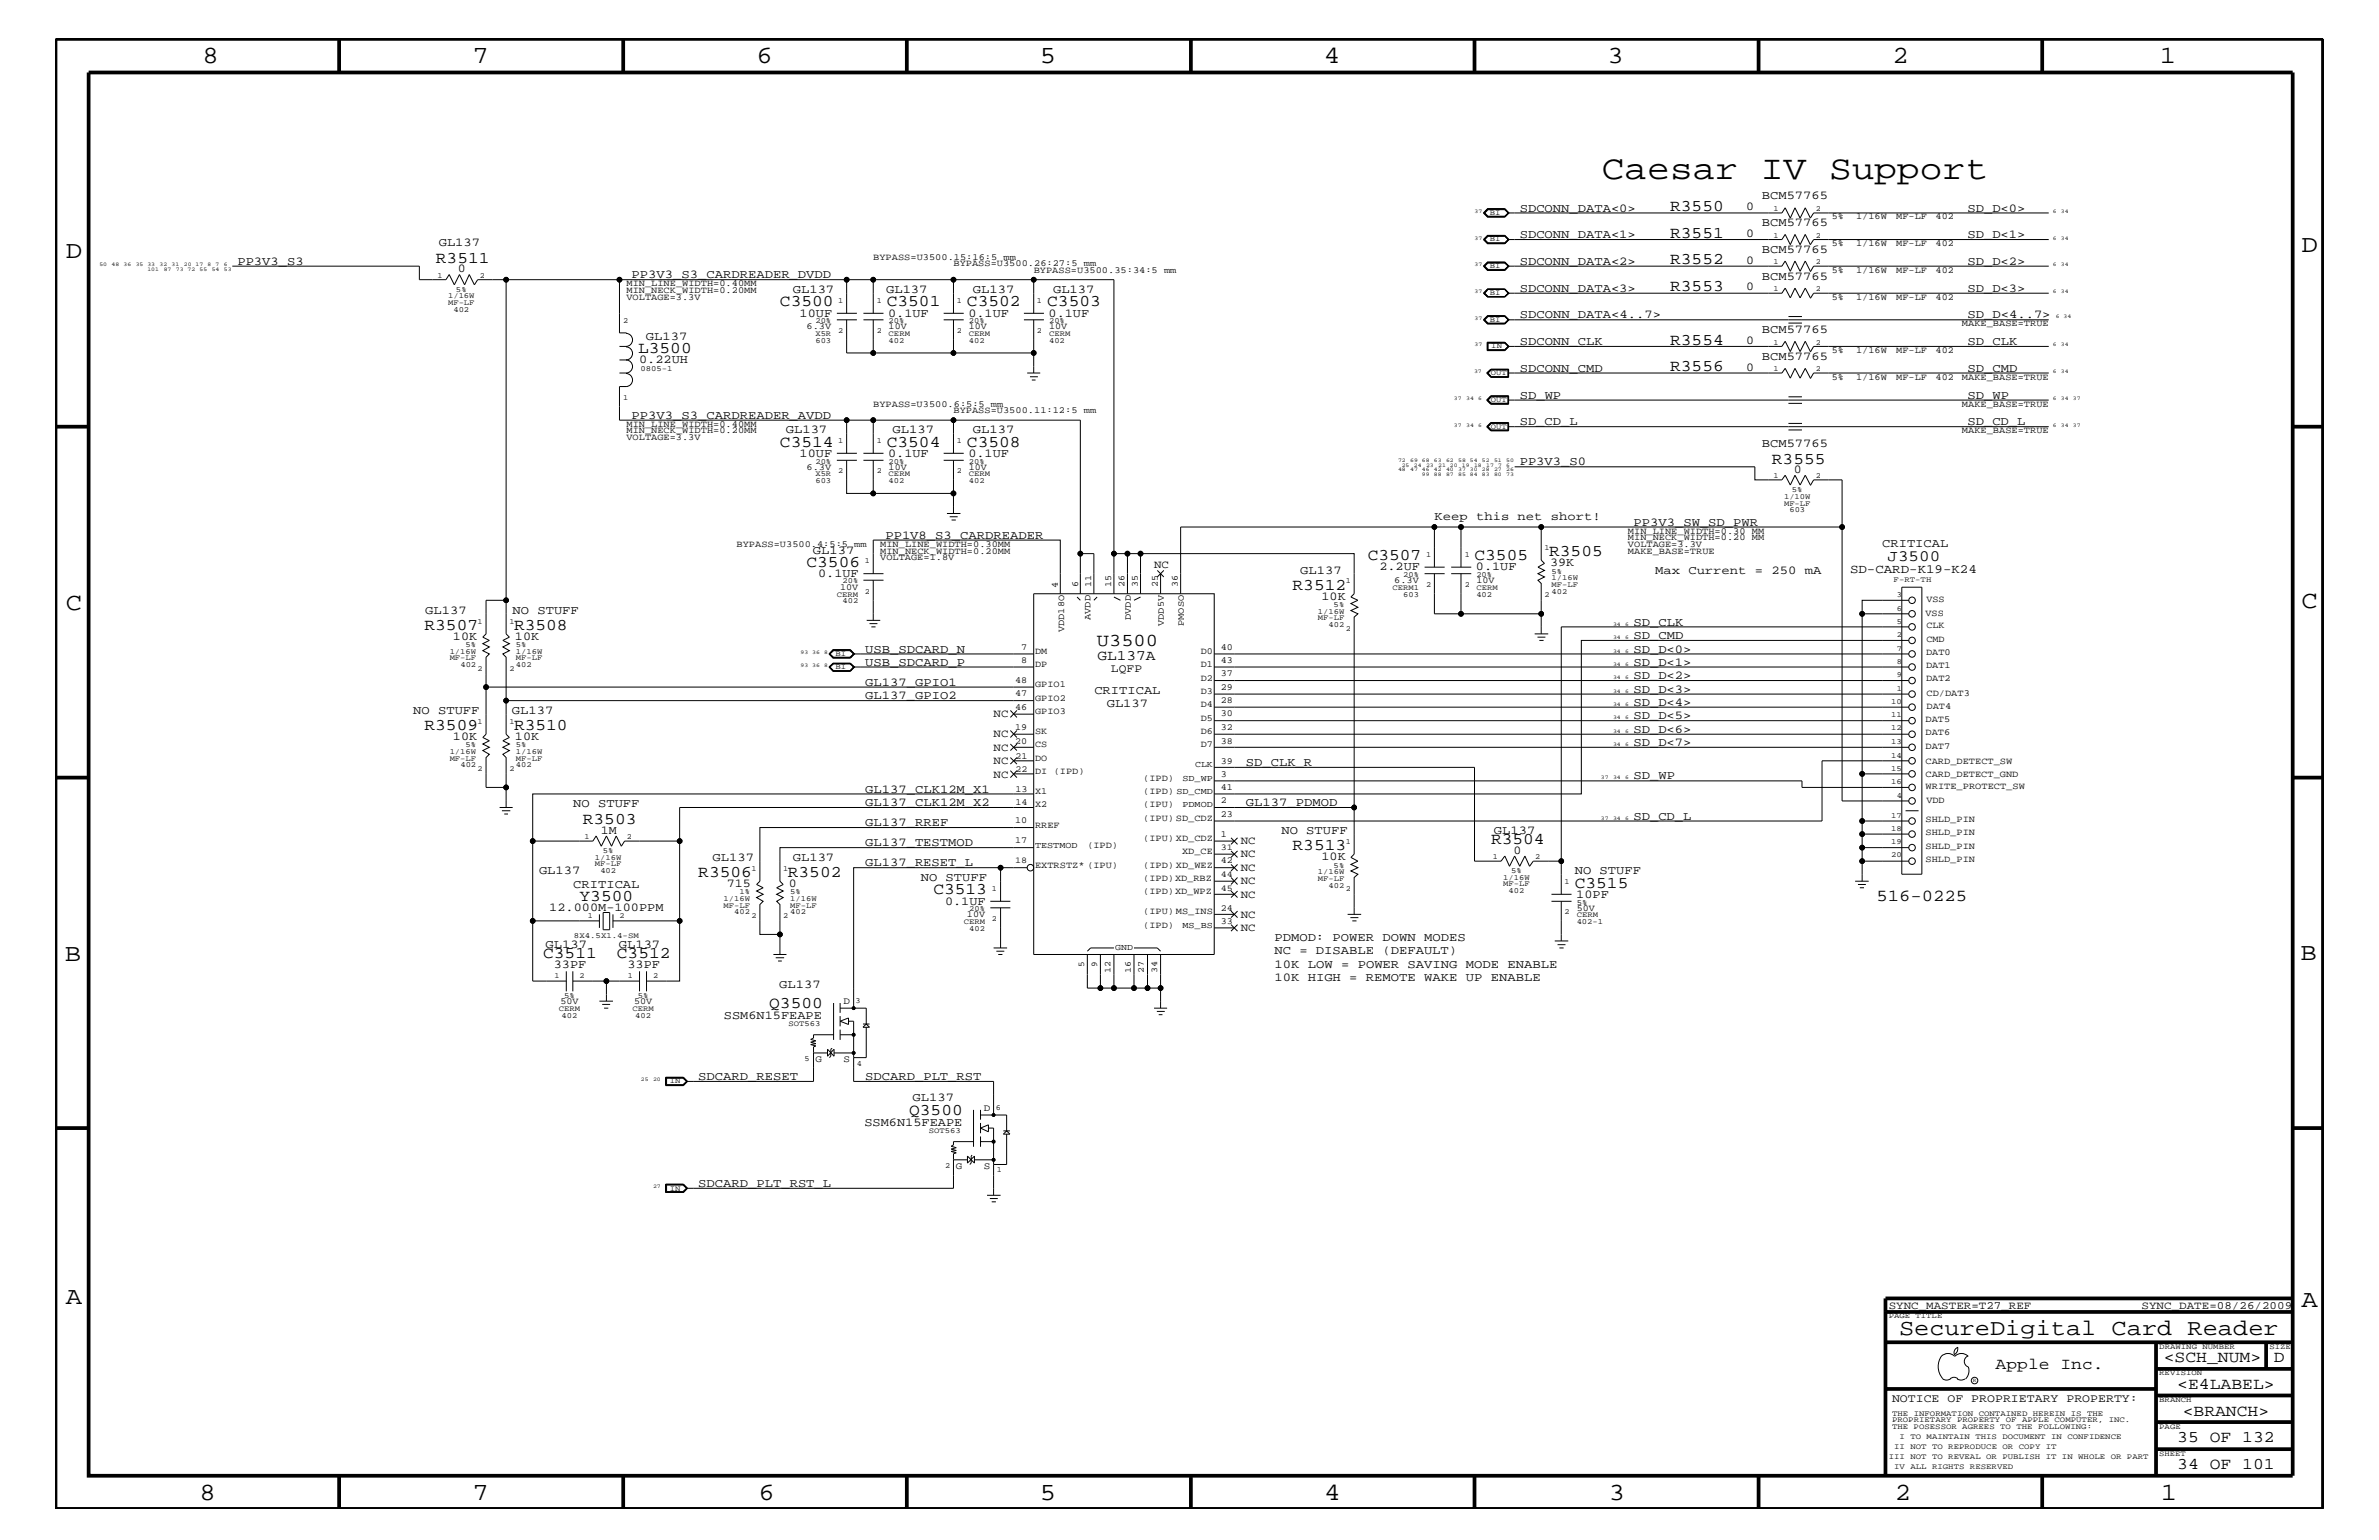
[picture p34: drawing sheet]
<svg xmlns="http://www.w3.org/2000/svg" width="432mm" height="279mm" viewBox="0 0 432 279" stroke-linecap="round" stroke-linejoin="round" font-family="sans-serif">
<defs><g id="words">
<text font-size="6.2" x="290.7" y="32.5">Caesar IV Support</text>
<g font-size="4.5">
<text x="36.7" y="11.5">8</text>
<text x="85.8" y="11.5">7</text>
<text x="137.3" y="11.5">6</text>
<text x="188.7" y="11.5">5</text>
<text x="240.3" y="11.5">4</text>
<text x="291.8" y="11.5">3</text>
<text x="343.5" y="11.5">2</text>
<text x="392" y="11.5">1</text>
<text x="11.9" y="46.8">D</text>
<text x="417.7" y="45.7">D</text>
<text x="11.9" y="110.6">C</text>
<text x="417.7" y="110.3">C</text>
<text x="11.8" y="174.3">B</text>
<text x="417.6" y="174.2">B</text>
<text x="11.9" y="236.7">A</text>
<text x="417.7" y="237.1">A</text>
<text x="36.2" y="272.1">8</text>
<text x="85.8" y="272.1">7</text>
<text x="137.7" y="272.1">6</text>
<text x="188.7" y="272.1">5</text>
<text x="240.4" y="272.1">4</text>
<text x="292" y="272.1">3</text>
<text x="343.9" y="272.1">2</text>
<text x="392.2" y="272.1">1</text>
</g>
<text font-size="4.1" x="344.7" y="242.3">SecureDigital Card Reader</text>
<text font-size="3.3" x="199.1" y="117.3">U3500</text>
<g font-size="3">
<text x="303.1" y="38.2">R3550</text>
<text x="79.1" y="47.7">R3511</text>
<text x="303.1" y="47.9">R3552</text>
<text x="303.1" y="43.1">R3551</text>
<text x="303.1" y="52.8">R3553</text>
<text x="141.6" y="55.6">C3500</text>
<text x="161" y="55.6">C3501</text>
<text x="175.5" y="55.6">C3502</text>
<text x="190.1" y="55.6">C3503</text>
<text x="115.8" y="64">L3500</text>
<text x="303.1" y="62.5">R3554</text>
<text x="303.1" y="67.3">R3556</text>
<text x="141.6" y="81.1">C3514</text>
<text x="161" y="81.1">C3504</text>
<text x="175.5" y="81.1">C3508</text>
<text x="321.6" y="84.1">R3555</text>
<text x="248.2" y="101.6">C3507</text>
<text x="267.6" y="101.6">C3505</text>
<text x="281.2" y="101">R3505</text>
<text x="146.4" y="102.9">C3506</text>
<text x="234.6" y="107">R3512</text>
<text x="77" y="114.2">R3507</text>
<text x="93.3" y="114.2">R3508</text>
<text x="77" y="132.4">R3509</text>
<text x="93.3" y="132.4">R3510</text>
<text x="105.8" y="149.5">R3503</text>
<text x="234.6" y="154.3">R3513</text>
<text x="270.6" y="153.2">R3504</text>
<text x="126.7" y="159.1">R3506</text>
<text x="143" y="159.1">R3502</text>
<text x="285.8" y="161.1">C3515</text>
<text x="105.2" y="163.5">Y3500</text>
<text x="169.4" y="162.2">C3513</text>
<text x="340.6" y="163.5">516-0225</text>
<text x="98.6" y="173.8">C3511</text>
<text x="112" y="173.8">C3512</text>
<text x="139.6" y="182.9">Q3500</text>
<text x="165" y="202.3">Q3500</text>
<text x="362.2" y="248.4">Apple Inc.</text>
<text x="392.7" y="247.1">&lt;SCH_NUM&gt;</text>
<text x="395.2" y="252">&lt;E4LABEL&gt;</text>
<text x="412.7" y="247.1">D</text>
<text x="396.2" y="256.8">&lt;BRANCH&gt;</text>
<text x="395.2" y="261.6">35 OF 132</text>
<text x="395.2" y="266.6">34 OF 101</text>
</g>
<text font-size="2.9" x="342.6" y="101.8">J3500</text>
<text font-size="2.6" x="199.2" y="119.7">GL137A</text>
<text font-size="2.3" x="335.8" y="104">SD-CARD-K19-K24</text>
<g font-size="2.2">
<text x="275.8" y="38.4">SDCONN_DATA&lt;0&gt;</text>
<text x="316.9" y="38.1">0</text>
<text x="319.8" y="36.2">BCM57765</text>
<text x="319.8" y="41">BCM57765</text>
<text x="357.1" y="38.4">SD_D&lt;0&gt;</text>
<text x="79.6" y="44.6">GL137</text>
<text x="275.8" y="43.2">SDCONN_DATA&lt;1&gt;</text>
<text x="316.9" y="47.9">0</text>
<text x="316.9" y="43">0</text>
<text x="319.8" y="45.9">BCM57765</text>
<text x="357.1" y="43.2">SD_D&lt;1&gt;</text>
<text x="43.1" y="48">PP3V3_S3</text>
<text x="83.1" y="49.4">0</text>
<text x="114.6" y="50.5">PP3V3_S3_CARDREADER_DVDD</text>
<text x="143.9" y="53.2">GL137</text>
<text x="160.8" y="53.2">GL137</text>
<text x="176.6" y="53.2">GL137</text>
<text x="191.1" y="53.2">GL137</text>
<text x="275.8" y="48">SDCONN_DATA&lt;2&gt;</text>
<text x="275.8" y="52.9">SDCONN_DATA&lt;3&gt;</text>
<text x="316.9" y="52.7">0</text>
<text x="319.8" y="50.7">BCM57765</text>
<text x="357.1" y="52.9">SD_D&lt;3&gt;</text>
<text x="357.1" y="48">SD_D&lt;2&gt;</text>
<text x="145.1" y="57.4">10UF</text>
<text x="161.2" y="57.4">0.1UF</text>
<text x="175.8" y="57.4">0.1UF</text>
<text x="190.3" y="57.4">0.1UF</text>
<text x="275.8" y="57.8">SDCONN_DATA&lt;4..7&gt;</text>
<text x="357.1" y="57.8">SD_D&lt;4..7&gt;</text>
<text x="116" y="65.9">0.22UH</text>
<text x="117.2" y="61.7">GL137</text>
<text x="275.8" y="62.6">SDCONN_CLK</text>
<text x="316.9" y="62.3">0</text>
<text x="319.8" y="60.4">BCM57765</text>
<text x="319.8" y="65.3">BCM57765</text>
<text x="357.1" y="62.6">SD_CLK</text>
<text x="275.8" y="67.5">SDCONN_CMD</text>
<text x="316.9" y="67.3">0</text>
<text x="357.1" y="67.5">SD_CMD</text>
<text x="114.6" y="76">PP3V3_S3_CARDREADER_AVDD</text>
<text x="275.8" y="72.3">SD_WP</text>
<text x="275.8" y="77.2">SD_CD_L</text>
<text x="357.1" y="77.2">SD_CD_L</text>
<text x="357.1" y="72.3">SD_WP</text>
<text x="142.6" y="78.6">GL137</text>
<text x="145.1" y="82.8">10UF</text>
<text x="161.2" y="82.8">0.1UF</text>
<text x="162" y="78.6">GL137</text>
<text x="175.8" y="82.8">0.1UF</text>
<text x="176.6" y="78.6">GL137</text>
<text x="319.8" y="81.1">BCM57765</text>
<text x="275.8" y="84.4">PP3V3_S0</text>
<text x="325.6" y="85.8">0</text>
<text x="260.3" y="94.3">Keep this net short!</text>
<text x="296.5" y="95.4">PP3V3_SW_SD_PWR</text>
<text x="147.5" y="100.4">GL137</text>
<text x="160.7" y="97.7">PP1V8_S3_CARDREADER</text>
<text x="341.6" y="99.3">CRITICAL</text>
<text x="148.5" y="104.7">0.1UF</text>
<text x="236" y="104.1">GL137</text>
<text x="250.4" y="103.5">2.2UF</text>
<text x="267.9" y="103.5">0.1UF</text>
<text x="281.3" y="102.7">39K</text>
<text x="300.4" y="104.1">Max Current = 250 mA</text>
<text x="77.2" y="111.4">GL137</text>
<text x="93" y="111.4">NO STUFF</text>
<text x="239.9" y="108.8">10K</text>
<text x="296.5" y="113.6">SD_CLK</text>
<text x="82.2" y="116.1">10K</text>
<text x="93.5" y="116.1">10K</text>
<text x="157.1" y="118.4">USB_SDCARD_N</text>
<text x="296.5" y="118.4">SD_D&lt;0&gt;</text>
<text x="296.5" y="115.9">SD_CMD</text>
<text x="157.1" y="120.8">USB_SDCARD_P</text>
<text x="157.1" y="124.4">GL137_GPIO1</text>
<text x="198.6" y="125.9">CRITICAL</text>
<text x="296.5" y="125.7">SD_D&lt;3&gt;</text>
<text x="296.5" y="120.8">SD_D&lt;1&gt;</text>
<text x="296.5" y="123.2">SD_D&lt;2&gt;</text>
<text x="75" y="129.6">NO STUFF</text>
<text x="92.9" y="129.6">GL137</text>
<text x="157.1" y="126.9">GL137_GPIO2</text>
<text x="200.9" y="128.3">GL137</text>
<text x="296.5" y="128">SD_D&lt;4&gt;</text>
<text x="296.5" y="130.5">SD_D&lt;5&gt;</text>
<text x="82.2" y="134.2">10K</text>
<text x="93.5" y="134.2">10K</text>
<text x="296.5" y="135.3">SD_D&lt;7&gt;</text>
<text x="296.5" y="133">SD_D&lt;6&gt;</text>
<text x="157.1" y="143.9">GL137_CLK12M_X1</text>
<text x="226.1" y="139">SD_CLK_R</text>
<text x="296.5" y="141.4">SD_WP</text>
<text x="104.1" y="146.5">NO STUFF</text>
<text x="157.1" y="146.2">GL137_CLK12M_X2</text>
<text x="157.1" y="149.9">GL137_RREF</text>
<text x="226.1" y="146.2">GL137_PDMOD</text>
<text x="296.5" y="148.7">SD_CD_L</text>
<text x="109.1" y="151.2">1M</text>
<text x="157.1" y="153.5">GL137_TESTMOD</text>
<text x="232.6" y="151.3">NO STUFF</text>
<text x="271.1" y="151.3">GL137</text>
<text x="274.7" y="154.9">0</text>
<text x="97.8" y="158.6">GL137</text>
<text x="104.1" y="161.1">CRITICAL</text>
<text x="129.3" y="156.2">GL137</text>
<text x="131.9" y="160.9">715</text>
<text x="143.2" y="160.9">0</text>
<text x="143.9" y="156.2">GL137</text>
<text x="157.1" y="157.2">GL137_RESET_L</text>
<text x="167.1" y="159.9">NO STUFF</text>
<text x="239.9" y="156.1">10K</text>
<text x="285.8" y="158.6">NO STUFF</text>
<text x="99.7" y="165.3">12.000M-100PPM</text>
<text x="171.5" y="164.1">0.1UF</text>
<text x="286.1" y="162.8">10PF</text>
<text x="99" y="172">GL137</text>
<text x="112.3" y="172">GL137</text>
<text x="231.3" y="173.2">NC = DISABLE (DEFAULT)</text>
<text x="231.3" y="170.7">PDMOD: POWER DOWN MODES</text>
<text x="100.5" y="175.6">33PF</text>
<text x="113.9" y="175.6">33PF</text>
<text x="141.4" y="179.3">GL137</text>
<text x="231.3" y="175.6">10K LOW = POWER SAVING MODE ENABLE</text>
<text x="231.3" y="178">10K HIGH = REMOTE WAKE UP ENABLE</text>
<text x="131.4" y="184.9">SSM6N15FEAPE</text>
<text x="126.7" y="195.9">SDCARD_RESET</text>
<text x="157.1" y="195.9">SDCARD_PLT_RST</text>
<text x="165.7" y="199.8">GL137</text>
<text x="156.9" y="204.2">SSM6N15FEAPE</text>
<text x="126.7" y="215.3">SDCARD_PLT_RST_L</text>
</g>
<g font-size="2.1">
<text x="201.6" y="121.9">LQFP</text>
<text x="343.4" y="254.4">NOTICE OF PROPRIETARY PROPERTY:</text>
</g>
<g font-size="2">
<text x="209.5" y="103.1">NC</text>
<text x="180.3" y="130.2">NC</text>
<text x="180.3" y="136.2">NC</text>
<text x="180.3" y="133.8">NC</text>
<text x="180.3" y="141.1">NC</text>
<text x="180.3" y="138.6">NC</text>
<text x="225.2" y="153.2">NC</text>
<text x="225.2" y="155.6">NC</text>
<text x="225.2" y="158">NC</text>
<text x="225.2" y="160.5">NC</text>
<text x="225.2" y="162.8">NC</text>
<text x="225.2" y="166.5">NC</text>
<text x="225.2" y="168.9">NC</text>
<text x="342.8" y="237.4">SYNC_MASTER=T27_REF</text>
<text x="388.7" y="237.4">SYNC_DATE=08/26/2009</text>
</g>
<g font-size="1.8">
<text x="153.1" y="182.1">D</text>
<text x="148" y="192.7">G</text>
<text x="153.1" y="192.7">S</text>
<text x="178.6" y="201.5">D</text>
<text x="173.5" y="212.1">G</text>
<text x="178.6" y="212.1">S</text>
</g>
<g font-size="1.7">
<text x="332.5" y="39.8">5%</text>
<text x="336.9" y="39.8">1/16W</text>
<text x="344.2" y="39.8">MF-LF</text>
<text x="351.3" y="39.8">402</text>
<text x="158.5" y="47.1">BYPASS=U3500.15:16:5 mm</text>
<text x="332.5" y="44.6">5%</text>
<text x="336.9" y="44.6">1/16W</text>
<text x="344.2" y="44.6">MF-LF</text>
<text x="351.3" y="44.6">402</text>
<text x="113.7" y="51.9">MIN_LINE_WIDTH=0.40MM</text>
<text x="113.7" y="53.2">MIN_NECK_WIDTH=0.20MM</text>
<text x="173.1" y="48.3">BYPASS=U3500.26:27:5 mm</text>
<text x="187.6" y="49.6">BYPASS=U3500.35:34:5 mm</text>
<text x="332.5" y="49.6">5%</text>
<text x="336.9" y="49.6">1/16W</text>
<text x="344.2" y="49.6">MF-LF</text>
<text x="351.3" y="49.6">402</text>
<text x="113.7" y="54.4">VOLTAGE=3.3V</text>
<text x="146.4" y="59.7">6.3V</text>
<text x="161.3" y="59.7">10V</text>
<text x="175.9" y="59.7">10V</text>
<text x="190.4" y="59.7">10V</text>
<text x="332.5" y="54.4">5%</text>
<text x="336.9" y="54.4">1/16W</text>
<text x="344.2" y="54.4">MF-LF</text>
<text x="351.3" y="54.4">402</text>
<text x="356.1" y="59.2">MAKE_BASE=TRUE</text>
<text x="332.5" y="64">5%</text>
<text x="336.9" y="64">1/16W</text>
<text x="344.2" y="64">MF-LF</text>
<text x="351.3" y="64">402</text>
<text x="332.5" y="68.9">5%</text>
<text x="336.9" y="68.9">1/16W</text>
<text x="344.2" y="68.9">MF-LF</text>
<text x="351.3" y="68.9">402</text>
<text x="356.1" y="68.9">MAKE_BASE=TRUE</text>
<text x="113.7" y="77.4">MIN_LINE_WIDTH=0.40MM</text>
<text x="158.5" y="73.8">BYPASS=U3500.6:5:5 mm</text>
<text x="173.1" y="75">BYPASS=U3500.11:12:5 mm</text>
<text x="356.1" y="73.8">MAKE_BASE=TRUE</text>
<text x="113.7" y="78.6">MIN_NECK_WIDTH=0.20MM</text>
<text x="113.7" y="79.9">VOLTAGE=3.3V</text>
<text x="356.1" y="78.6">MAKE_BASE=TRUE</text>
<text x="146.4" y="85.2">6.3V</text>
<text x="161.3" y="85.2">10V</text>
<text x="175.9" y="85.2">10V</text>
<text x="133.7" y="99.3">BYPASS=U3500.4:5:5 mm</text>
<text x="159.8" y="100.4">MIN_NECK_WIDTH=0.20MM</text>
<text x="159.8" y="101.6">VOLTAGE=1.8V</text>
<text x="159.8" y="99.3">MIN_LINE_WIDTH=0.30MM</text>
<text x="295.5" y="96.8">MIN_LINE_WIDTH=0.30 MM</text>
<text x="295.5" y="99.3">VOLTAGE=3.3V</text>
<text x="295.5" y="100.4">MAKE_BASE=TRUE</text>
<text x="295.5" y="98">MIN_NECK_WIDTH=0.20 MM</text>
<text x="152.5" y="107">10V</text>
<text x="192" y="106.6" transform="rotate(-90 192 106.6)">4</text>
<text x="195.7" y="106.5" transform="rotate(-90 195.7 106.5)">6</text>
<text x="198" y="106.5" transform="rotate(-90 198 106.5)">11</text>
<text x="201.7" y="106.5" transform="rotate(-90 201.7 106.5)">15</text>
<text x="204.1" y="106.5" transform="rotate(-90 204.1 106.5)">26</text>
<text x="206.5" y="106.5" transform="rotate(-90 206.5 106.5)">35</text>
<text x="210.1" y="106.5" transform="rotate(-90 210.1 106.5)">25</text>
<text x="213.8" y="106.5" transform="rotate(-90 213.8 106.5)">36</text>
<text x="253.1" y="105.8">6.3V</text>
<text x="268" y="105.8">10V</text>
<text x="198" y="112.5" transform="rotate(-90 198 112.5)">AVDD</text>
<text x="205.2" y="112.5" transform="rotate(-90 205.2 112.5)">DVDD</text>
<text x="211.2" y="113.6" transform="rotate(-90 211.2 113.6)">VDD5V</text>
<text x="214.9" y="113.6" transform="rotate(-90 214.9 113.6)">PMOSO</text>
<text x="349.5" y="111.7">VSS</text>
<text x="349.7" y="109.2">VSS</text>
<text x="349.7" y="113.9">CLK</text>
<text x="185.3" y="117.9">7</text>
<text x="187.9" y="118.6">DM</text>
<text x="193.1" y="114.7" transform="rotate(-90 193.1 114.7)">VDD18O</text>
<text x="217.9" y="118.6">D0</text>
<text x="221.6" y="117.9">40</text>
<text x="349.6" y="118.9">DAT0</text>
<text x="349.7" y="116.4">CMD</text>
<text x="184.2" y="124">48</text>
<text x="185.3" y="120.3">8</text>
<text x="187.9" y="121">DP</text>
<text x="187.9" y="124.7">GPIO1</text>
<text x="217.9" y="121">D1</text>
<text x="217.9" y="123.5">D2</text>
<text x="217.9" y="125.9">D3</text>
<text x="221.6" y="125.2">29</text>
<text x="221.6" y="122.7">37</text>
<text x="221.6" y="120.3">43</text>
<text x="349.6" y="121.2">DAT1</text>
<text x="349.6" y="123.6">DAT2</text>
<text x="184.2" y="128.8">46</text>
<text x="184.2" y="126.4">47</text>
<text x="187.9" y="127.1">GPIO2</text>
<text x="187.9" y="129.6">GPIO3</text>
<text x="217.9" y="128.3">D4</text>
<text x="217.9" y="130.8">D5</text>
<text x="221.6" y="130">30</text>
<text x="221.6" y="127.6">28</text>
<text x="349.5" y="131">DAT5</text>
<text x="349.7" y="128.7">DAT4</text>
<text x="349.7" y="126.3">CD/DAT3</text>
<text x="184.2" y="132.4">19</text>
<text x="184.2" y="134.9">20</text>
<text x="184.3" y="137.7">21</text>
<text x="187.9" y="133.2">SK</text>
<text x="187.9" y="135.6">CS</text>
<text x="217.9" y="135.6">D7</text>
<text x="217.9" y="133.2">D6</text>
<text x="221.6" y="134.9">38</text>
<text x="221.6" y="132.4">32</text>
<text x="349.5" y="133.4">DAT6</text>
<text x="349.5" y="135.8">DAT7</text>
<text x="184.3" y="143.6">13</text>
<text x="184.3" y="140">22</text>
<text x="187.9" y="140.4">DI (IPD)</text>
<text x="187.9" y="138">DO</text>
<text x="207.5" y="141.7">(IPD)</text>
<text x="221.6" y="140.9">3</text>
<text x="221.6" y="143.4">41</text>
<text x="221.6" y="138.5">39</text>
<text x="349.5" y="143.1">WRITE_PROTECT_SW</text>
<text x="349.5" y="138.5">CARD_DETECT_SW</text>
<text x="349.5" y="140.9">CARD_DETECT_GND</text>
<text x="184.2" y="149.4">10</text>
<text x="184.3" y="146">14</text>
<text x="187.9" y="144">X1</text>
<text x="187.9" y="146.5">X2</text>
<text x="207.5" y="149">(IPU) SD_CDZ</text>
<text x="207.5" y="146.5">(IPU)</text>
<text x="207.5" y="144">(IPD) SD_CMD</text>
<text x="221.6" y="145.7">2</text>
<text x="221.6" y="148.2">23</text>
<text x="349.5" y="149.2">SHLD_PIN</text>
<text x="349.7" y="145.7">VDD</text>
<text x="184.2" y="153">17</text>
<text x="187.9" y="150.1">RREF</text>
<text x="197.4" y="153.8">(IPD)</text>
<text x="207.5" y="152.6">(IPU) XD_CDZ</text>
<text x="214.5" y="155">XD_CE</text>
<text x="221.6" y="151.8">1</text>
<text x="349.5" y="154">SHLD_PIN</text>
<text x="349.5" y="151.6">SHLD_PIN</text>
<text x="187.9" y="157.4">EXTRSTZ* (IPU)</text>
<text x="207.5" y="159.9">(IPD)XD_RBZ</text>
<text x="207.5" y="157.4">(IPD) XD_WEZ</text>
<text x="221.6" y="156.7">42</text>
<text x="349.5" y="156.4">SHLD_PIN</text>
<text x="175.5" y="166.4">10V</text>
<text x="207.5" y="165.9">(IPU) MS_INS</text>
<text x="207.5" y="162.2">(IPD)XD_WPZ</text>
<text x="221.6" y="165.2">24</text>
<text x="221.6" y="167.6">33</text>
<text x="286.2" y="165.2">50V</text>
<text x="207.5" y="168.3">(IPD)</text>
<text x="101.7" y="182.2">50V</text>
<text x="115.1" y="182.2">50V</text>
</g>
<g font-size="1.6">
<text x="214.6" y="141.7">SD_WP</text>
<text x="216.9" y="139.2">CLK</text>
<text x="214.6" y="146.5">PDMOD</text>
<text x="187.9" y="153.8">TESTMOD</text>
<text x="221.6" y="154.3">31</text>
<text x="184.2" y="156.7">18</text>
<text x="221.6" y="161.6">45</text>
<text x="221.6" y="159.1">44</text>
<text x="202.4" y="172.3">GND</text>
<text x="214.6" y="168.3">MS_BS</text>
<text x="196.8" y="175.4" transform="rotate(-90 196.8 175.4)">5</text>
<text x="199.1" y="175.4" transform="rotate(-90 199.1 175.4)">9</text>
<text x="201.6" y="176.6" transform="rotate(-90 201.6 176.6)">12</text>
<text x="205.2" y="176.6" transform="rotate(-90 205.2 176.6)">16</text>
<text x="207.6" y="176.6" transform="rotate(-90 207.6 176.6)">27</text>
<text x="210.1" y="176.6" transform="rotate(-90 210.1 176.6)">34</text>
</g>
<g font-size="1.4">
<text x="270.4" y="39">BI</text>
<text x="321.9" y="38.2">1</text>
<text x="329.6" y="38.2">2</text>
<text x="270.4" y="43.8">BI</text>
<text x="321.9" y="47.9">1</text>
<text x="321.9" y="43.1">1</text>
<text x="329.6" y="47.9">2</text>
<text x="329.6" y="43.1">2</text>
<text x="79.4" y="50.4">1</text>
<text x="82.8" y="52.9">5%</text>
<text x="87.1" y="50.4">2</text>
<text x="270.4" y="48.7">BI</text>
<text x="270.4" y="53.5">BI</text>
<text x="321.9" y="52.8">1</text>
<text x="329.6" y="52.8">2</text>
<text x="81.3" y="54.1">1/16W</text>
<text x="81.3" y="55.3">MF-LF</text>
<text x="82.3" y="56.6">402</text>
<text x="113.1" y="58.6">2</text>
<text x="148" y="58.6">20%</text>
<text x="152.1" y="55">1</text>
<text x="159.2" y="55">1</text>
<text x="161.3" y="58.6">20%</text>
<text x="173.7" y="55">1</text>
<text x="175.9" y="58.6">20%</text>
<text x="188.2" y="55">1</text>
<text x="190.4" y="58.6">20%</text>
<text x="270.4" y="58.4">BI</text>
<text x="148" y="62.2">603</text>
<text x="148" y="60.9">X5R</text>
<text x="152.1" y="60.4">2</text>
<text x="159.2" y="60.4">2</text>
<text x="161.3" y="60.9">CERM</text>
<text x="161.3" y="62.2">402</text>
<text x="173.7" y="60.4">2</text>
<text x="175.9" y="62.2">402</text>
<text x="175.9" y="60.9">CERM</text>
<text x="188.2" y="60.4">2</text>
<text x="190.4" y="62.2">402</text>
<text x="190.4" y="60.9">CERM</text>
<text x="270.7" y="63.2">IN</text>
<text x="321.9" y="62.5">1</text>
<text x="329.6" y="62.5">2</text>
<text x="116.2" y="67.3">0805-1</text>
<text x="270.6" y="68.1">OUT</text>
<text x="321.9" y="67.3">1</text>
<text x="329.6" y="67.3">2</text>
<text x="113.1" y="72.6">1</text>
<text x="270.6" y="72.9">OUT</text>
<text x="270.6" y="77.8">OUT</text>
<text x="152.1" y="80.5">1</text>
<text x="159.2" y="80.5">1</text>
<text x="173.7" y="80.5">1</text>
<text x="148" y="84.1">20%</text>
<text x="148" y="86.4">X5R</text>
<text x="148" y="87.6">603</text>
<text x="152.1" y="85.9">2</text>
<text x="159.2" y="85.9">2</text>
<text x="161.3" y="86.4">CERM</text>
<text x="161.3" y="87.6">402</text>
<text x="161.3" y="84.1">20%</text>
<text x="173.7" y="85.9">2</text>
<text x="175.9" y="87.6">402</text>
<text x="175.9" y="86.4">CERM</text>
<text x="175.9" y="84.1">20%</text>
<text x="321.9" y="86.7">1</text>
<text x="325.2" y="89.3">5%</text>
<text x="329.6" y="86.7">2</text>
<text x="323.8" y="90.5">1/10W</text>
<text x="323.8" y="91.7">MF-LF</text>
<text x="324.8" y="92.9">603</text>
<text x="258.8" y="101">1</text>
<text x="265.9" y="101">1</text>
<text x="280.3" y="99.9">1</text>
<text x="152.9" y="105.9">20%</text>
<text x="157" y="107.7">2</text>
<text x="157" y="102.2">1</text>
<text x="244.3" y="105.9">1</text>
<text x="252.7" y="107">CERM1</text>
<text x="254.7" y="104.7">20%</text>
<text x="258.8" y="106.5">2</text>
<text x="265.9" y="106.5">2</text>
<text x="268" y="104.7">20%</text>
<text x="268" y="107">CERM</text>
<text x="281.6" y="106.5">MF-LF</text>
<text x="281.6" y="107.7">402</text>
<text x="281.6" y="105.3">1/16W</text>
<text x="281.6" y="104.1">5%</text>
<text x="343.7" y="105.5">F-RT-TH</text>
<text x="86.7" y="113.1">1</text>
<text x="92.5" y="113.1">1</text>
<text x="151.9" y="108.2">CERM</text>
<text x="152.9" y="109.4">402</text>
<text x="239.2" y="111.4">1/16W</text>
<text x="239.2" y="112.6">MF-LF</text>
<text x="241.1" y="113.7">402</text>
<text x="242.1" y="110.2">5%</text>
<text x="254.7" y="108.2">603</text>
<text x="268" y="108.2">402</text>
<text x="280.3" y="108.3">2</text>
<text x="344.3" y="110.8">6</text>
<text x="344.3" y="108.3">3</text>
<text x="344.3" y="113.1">5</text>
<text x="81.6" y="119.8">MF-LF</text>
<text x="81.6" y="118.6">1/16W</text>
<text x="84.5" y="117.4">5%</text>
<text x="93.6" y="117.4">5%</text>
<text x="93.6" y="118.6">1/16W</text>
<text x="93.6" y="119.8">MF-LF</text>
<text x="151.6" y="119">BI</text>
<text x="244.3" y="114.4">2</text>
<text x="344.3" y="118.1">7</text>
<text x="344.3" y="115.6">2</text>
<text x="83.6" y="121">402</text>
<text x="86.7" y="121.7">2</text>
<text x="92.5" y="121.7">2</text>
<text x="93.6" y="121">402</text>
<text x="151.6" y="121.4">BI</text>
<text x="344.3" y="122.9">9</text>
<text x="344.3" y="120.4">8</text>
<text x="344.3" y="125.3">1</text>
<text x="86.7" y="131.3">1</text>
<text x="92.5" y="131.3">1</text>
<text x="343.2" y="130.2">11</text>
<text x="343.2" y="127.7">10</text>
<text x="81.6" y="136.8">1/16W</text>
<text x="84.5" y="135.6">5%</text>
<text x="93.6" y="135.6">5%</text>
<text x="93.6" y="136.8">1/16W</text>
<text x="343.2" y="135">13</text>
<text x="343.2" y="132.5">12</text>
<text x="343.2" y="137.4">14</text>
<text x="81.6" y="138">MF-LF</text>
<text x="83.6" y="139.2">402</text>
<text x="86.7" y="139.8">2</text>
<text x="92.5" y="139.8">2</text>
<text x="93.6" y="138">MF-LF</text>
<text x="93.6" y="139.2">402</text>
<text x="343.2" y="142.3">16</text>
<text x="343.2" y="139.8">15</text>
<text x="343.2" y="148.4">17</text>
<text x="344.3" y="144.7">4</text>
<text x="106.1" y="152.2">1</text>
<text x="108" y="156">1/16W</text>
<text x="109.4" y="154.7">5%</text>
<text x="113.8" y="152.2">2</text>
<text x="244.3" y="153.2">1</text>
<text x="270.9" y="155.8">1</text>
<text x="278.6" y="155.8">2</text>
<text x="343.2" y="155.6">20</text>
<text x="343.2" y="153.2">19</text>
<text x="343.2" y="150.7">18</text>
<text x="108" y="157.2">MF-LF</text>
<text x="109" y="158.4">402</text>
<text x="136.4" y="158">1</text>
<text x="142.2" y="158">1</text>
<text x="180" y="161.7">1</text>
<text x="239.2" y="159.9">MF-LF</text>
<text x="239.2" y="158.6">1/16W</text>
<text x="241.1" y="161.1">402</text>
<text x="242.1" y="157.4">5%</text>
<text x="244.3" y="161.7">2</text>
<text x="272.8" y="159.6">1/16W</text>
<text x="272.8" y="160.8">MF-LF</text>
<text x="273.8" y="162">402</text>
<text x="274.3" y="158.4">5%</text>
<text x="284" y="160.5">1</text>
<text x="106.7" y="166.5">1</text>
<text x="112.4" y="166.5">2</text>
<text x="131.3" y="163.5">1/16W</text>
<text x="131.3" y="164.7">MF-LF</text>
<text x="133.3" y="165.9">402</text>
<text x="134.2" y="162.2">1%</text>
<text x="136.4" y="166.5">2</text>
<text x="142.2" y="166.5">2</text>
<text x="143.4" y="165.9">402</text>
<text x="143.4" y="164.7">MF-LF</text>
<text x="143.4" y="163.5">1/16W</text>
<text x="143.4" y="162.2">5%</text>
<text x="174.9" y="167.6">CERM</text>
<text x="175.9" y="165.3">20%</text>
<text x="180" y="167.1">2</text>
<text x="284" y="165.9">2</text>
<text x="286.2" y="167.6">402-1</text>
<text x="286.2" y="166.4">CERM</text>
<text x="286.2" y="164.1">5%</text>
<text x="104.2" y="170.1">8X4.5X1.4-SM</text>
<text x="175.9" y="168.9">402</text>
<text x="100.7" y="177.4">1</text>
<text x="105.2" y="177.4">2</text>
<text x="114" y="177.4">1</text>
<text x="118.5" y="177.4">2</text>
<text x="101.4" y="183.5">CERM</text>
<text x="101.9" y="184.7">402</text>
<text x="102.4" y="181">5%</text>
<text x="114.8" y="183.5">CERM</text>
<text x="115.3" y="184.7">402</text>
<text x="115.8" y="181">5%</text>
<text x="155.3" y="182.1">3</text>
<text x="143.1" y="186.1">SOT563</text>
<text x="121.6" y="196.5">IN</text>
<text x="146" y="192.6">5</text>
<text x="155.5" y="193.3">4</text>
<text x="180.8" y="201.5">6</text>
<text x="168.6" y="205.5">SOT563</text>
<text x="171.5" y="211.9">2</text>
<text x="180.9" y="212.7">1</text>
<text x="121.6" y="216">IN</text>
<text x="342.8" y="239.2">PAGE TITLE</text>
<text x="391.9" y="244.7">DRAWING NUMBER</text>
<text x="411.9" y="244.7">SIZE</text>
<text x="391.9" y="249.5">REVISION</text>
<text x="343.4" y="256.8">THE INFORMATION CONTAINED HEREIN IS THE</text>
<text x="391.9" y="254.4">BRANCH</text>
<text x="343.4" y="259.3">THE POSESSOR AGREES TO THE FOLLOWING:</text>
<text x="343.4" y="258">PROPRIETARY PROPERTY OF APPLE COMPUTER, INC.</text>
<text x="343.8" y="262.9">II NOT TO REPRODUCE OR COPY IT</text>
<text x="344.8" y="261.1">I TO MAINTAIN THIS DOCUMENT IN CONFIDENCE</text>
<text x="391.9" y="259.3">PAGE</text>
<text x="342.8" y="264.7">III NOT TO REVEAL OR PUBLISH IT IN WHOLE OR PART</text>
<text x="343.8" y="266.6">IV ALL RIGHTS RESERVED</text>
<text x="391.9" y="264.1">SHEET</text>
</g>
<g font-size="1">
<text x="267.6" y="38.6">37</text>
<text x="372.6" y="38.6">6</text>
<text x="374.1" y="38.6">34</text>
<text x="267.6" y="43.5">37</text>
<text x="372.6" y="43.5">6</text>
<text x="374.1" y="43.5">34</text>
<text x="18" y="48.3">50</text>
<text x="20.2" y="48.3">48</text>
<text x="22.4" y="48.3">36</text>
<text x="24.6" y="48.3">35 33</text>
<text x="26.8" y="49.2">101</text>
<text x="29" y="48.3">32</text>
<text x="29.7" y="49.2">87</text>
<text x="31.2" y="48.3">31</text>
<text x="31.9" y="49.2">73 72</text>
<text x="33.4" y="48.3">20 17</text>
<text x="36.2" y="49.2">55</text>
<text x="37.7" y="48.3">8</text>
<text x="38.4" y="49.2">54</text>
<text x="39.1" y="48.3">7</text>
<text x="40.6" y="49.2">53</text>
<text x="40.6" y="48.3">6</text>
<text x="267.6" y="48.3">37</text>
<text x="267.6" y="53.2">37</text>
<text x="372.6" y="53.2">6</text>
<text x="372.6" y="48.3">6</text>
<text x="374.1" y="53.2">34</text>
<text x="374.1" y="48.3">34</text>
<text x="267.6" y="58">37</text>
<text x="373.1" y="57.8">6</text>
<text x="374.6" y="57.8">34</text>
<text x="267.6" y="62.9">37</text>
<text x="372.6" y="62.9">6</text>
<text x="374.1" y="62.9">34</text>
<text x="267.5" y="67.7">37</text>
<text x="372.6" y="67.7">6</text>
<text x="374.1" y="67.7">34</text>
<text x="263.9" y="72.6">37</text>
<text x="263.9" y="77.4">37</text>
<text x="266.1" y="72.6">34</text>
<text x="266.1" y="77.4">34</text>
<text x="268.3" y="72.6">6</text>
<text x="268.3" y="77.4">6</text>
<text x="372.6" y="77.4">6</text>
<text x="372.6" y="72.6">6</text>
<text x="374.1" y="77.4">34</text>
<text x="374.1" y="72.6">34</text>
<text x="376.3" y="77.4">37</text>
<text x="376.3" y="72.6">37</text>
<text x="253.7" y="83.8">72</text>
<text x="255.9" y="83.8">69 68</text>
<text x="260.3" y="83.8">63</text>
<text x="262.5" y="83.8">62</text>
<text x="264.7" y="83.8">58 54</text>
<text x="269" y="83.8">52</text>
<text x="271.2" y="83.8">51</text>
<text x="273.4" y="83.8">50</text>
<text x="253.7" y="85.5">48</text>
<text x="254.4" y="84.7">25</text>
<text x="255.9" y="85.5">47 46</text>
<text x="256.6" y="84.7">24</text>
<text x="258.1" y="86.4">99</text>
<text x="258.8" y="84.7">23</text>
<text x="260.3" y="86.4">88</text>
<text x="260.3" y="85.5">42</text>
<text x="261" y="84.7">21 20</text>
<text x="262.5" y="86.4">87</text>
<text x="262.5" y="85.5">40</text>
<text x="264.7" y="86.4">85 84</text>
<text x="264.7" y="85.5">37 30</text>
<text x="265.3" y="84.7">19</text>
<text x="267.5" y="84.7">18</text>
<text x="269" y="86.4">83</text>
<text x="269" y="85.5">28</text>
<text x="269.7" y="84.7">17</text>
<text x="271.2" y="86.4">80</text>
<text x="271.2" y="85.5">27</text>
<text x="271.9" y="84.7">7</text>
<text x="273.4" y="86.4">73</text>
<text x="273.4" y="84.7">6</text>
<text x="273.4" y="85.5">26</text>
<text x="292.8" y="113.6">34</text>
<text x="295" y="113.6">6</text>
<text x="145.3" y="118.6">93 36</text>
<text x="149.6" y="118.6">8</text>
<text x="292.8" y="118.4">34</text>
<text x="292.8" y="115.9">34</text>
<text x="295" y="118.4">6</text>
<text x="295" y="115.9">6</text>
<text x="145.3" y="121">93 36</text>
<text x="149.6" y="121">8</text>
<text x="292.8" y="125.7">34</text>
<text x="292.8" y="120.8">34</text>
<text x="292.8" y="123.2">34</text>
<text x="295" y="125.7">6</text>
<text x="295" y="120.8">6</text>
<text x="295" y="123.2">6</text>
<text x="292.8" y="128">34</text>
<text x="292.8" y="130.5">34</text>
<text x="295" y="128">6</text>
<text x="295" y="130.5">6</text>
<text x="292.8" y="135.3">34</text>
<text x="292.8" y="133">34</text>
<text x="295" y="135.3">6</text>
<text x="295" y="133">6</text>
<text x="290.6" y="141.4">37</text>
<text x="292.8" y="141.4">34</text>
<text x="295" y="141.4">6</text>
<text x="290.6" y="148.7">37</text>
<text x="292.8" y="148.7">34</text>
<text x="295" y="148.7">6</text>
<text x="116.3" y="196.2">25</text>
<text x="118.5" y="196.2">20</text>
<text x="118.5" y="215.6">27</text>
<text x="358.1" y="250.7">R</text>
</g>
</g></defs>
<g fill="none" stroke="#000" stroke-width=".18">
<path d="M269.2 38.6l.8-.7h3.1l.8 .7-.8 .8h-3.1zM270 38h3.1l.7 .6-.7 .7h-3.1l-.6-.7zM270.1 38h3l.6 .6-.6 .6h-3l-.6-.6zM273.1 37.9h-3.1l-.7 .7 .7 .7h3.1M273.1 37.9l.7 .7-.7 .7M273.7 38.6h49.7l.6-.9 1 1.9 .8-1.9 .9 1.9 1-1.9 .9 1.9 .6-1h42.7M42.2 48.3h33.9v2.4h4.8l.6-.9 1 1.9 .9-1.9 .9 1.9 .9-1.9 .9 1.9 .6-1h67M91.9 50.7v64.3l.6 .6-1.2 .6 1.2 .6-1.2 .6 1.2 .7-1.2 .5 .6 .6v7.9M112.4 50.7v9.7h1.3M151.9 58h3.6M151.9 56.8h3.6M153.7 58v6h4.8"/>
<path d="M156.7 58h3.7M156.7 56.8h3.7M158.5 58v6h14.6M158.5 50.7h-4.8v6.1M171.3 58h3.6M171.3 56.8h3.6M173.1 58v6h14.5M173.1 50.7h-14.6v6.1M185.8 58h3.7M185.8 56.8h3.7M187.6 56.8v-6.1h14.6v49.7M187.6 50.7h-14.5v6.1"/>
<path d="M187.6 58v9.7M269.2 43.5l.8-.8h3.1l.8 .8-.8 .7h-3.1zM269.2 48.3l.8-.8h3.1l.8 .8-.8 .8h-3.1zM269.2 58l.8-.7h3.1l.8 .7-.8 .8h-3.1zM269.3 48.3l.7-.7h3.1l.7 .7-.7 .8h-3.1zM269.4 48.3l.6-.6h3.1l.7 .6-.7 .7h-3.1zM270.1 42.9h3l.6 .6-.6 .6h-3l-.6-.6zM270.1 47.7h3l.6 .6-.6 .6h-3l-.6-.6zM270.1 57.4h3l.6 .6-.6 .6h-3l-.6-.6zM273.1 42.8h-3.1l-.6 .7 .6 .6h3.1M273.1 42.8h-3.1l-.7 .7 .7 .6h3.1M273.1 42.8l.7 .7-.7 .6"/>
<path d="M273.1 52.5h-3l-.6 .7 .6 .6h3M273.1 52.5h-3.1l-.6 .7 .6 .6h3.1M273.1 52.4h-3.1l-.7 .8 .7 .7h3.1M273.1 52.4h-3.1l-.8 .8 .8 .7h3.1M273.1 52.4l.8 .8-.8 .7M273.1 52.4l.7 .8-.7 .7M273.1 52.5l.7 .7-.7 .6M273.1 52.5l.6 .7-.6 .6M273.1 57.3h-3.1l-.6 .7 .6 .7h3.1M273.1 57.3h-3.1l-.7 .7 .7 .7h3.1M273.1 57.3l.7 .7-.7 .7M273.7 48.3h49.7l.6-.9 1 1.8 .8-1.8 .9 1.8 1-1.8 .9 1.8"/>
<path d="M273.7 53.2h49.7l.6-.9 1 1.7 .8-1.7 .9 1.7 1-1.7 .9 1.7M273.7 43.5h49.7l.6-1 1 1.9 .8-1.9 .9 1.9 1-1.9 .9 1.9 .6-.9h42.7M273.7 58h98.2M324.6 58.6h2.5M324.6 57.4h2.5M371.9 48.3h-42.7l-.6 1M371.9 53.2h-42.7l-.6 .9M112.4 62.9h1.3M112.4 65.3h1.3M112.4 67.7h1.3M113.6 62.9a1.19 1.19 0 0 1 1.2 1.2 1.19 1.19 0 0 1-1.2 1.2 1.19 1.19 0 0 1 1.2 1.2 1.19 1.19 0 0 1-1.2 1.2M113.6 60.5a1.19 1.19 0 0 1 1.2 1.2 1.19 1.19 0 0 1-1.2 1.2"/>
<path d="M113.6 67.8a1.19 1.19 0 0 1 1.2 1.1 1.19 1.19 0 0 1-1.2 1.2M113.7 70.1h-1.3v6.1h41.3M158.5 76.2h-4.8v6M173.1 76.2h-14.6v6M186.4 67.7h2.4M186.9 68.4h1.5M187.3 68.9h.7M269.8 77.4l.8-.7h3.2v1.5h-3.2zM269.9 62.1h3.2l.8 .8-.8 .7h-3.2zM270 62.2h3.1l.7 .7-.7 .6h-3.1zM270.1 62.3h3l.6 .6-.6 .5h-3zM270.6 67h3.2v1.4h-3.2"/>
<path d="M270.6 71.8h3.2v1.5h-3.2l-.8-.7zM270.6 67l-.8 .7 .8 .7M270.6 67l-.7 .7 .7 .7M270.6 71.8l-.7 .8 .7 .7h3.2M270.7 67.1h3v1.3h-3M270.7 67.1l-.7 .6 .7 .7M270.7 71.9h3v1.3h-3l-.7-.6zM270.7 67.1l-.6 .6 .6 .7M270.7 76.7l-.7 .7 .7 .7M273.7 62.9h49.7l.6-1 1 1.9 .8-1.9 .9 1.9 1-1.9 .9 1.9M273.7 67.7h49.7l.6-.9 1 1.8 .8-1.8 .9 1.8 1-1.8 .9 1.8M273.7 76.7v1.4"/>
<path d="M273.7 76.8h-3l-.6 .6 .6 .6h3M273.7 77.4h98.2M273.7 72h-3l-.6 .6 .6 .6M273.7 72.6h98.2M273.8 76.7h-3.2l-.7 .7 .7 .7h3.2M324.6 78h2.5M324.6 76.8h2.5M324.6 73.2h2.5M324.6 72h2.5M371.9 62.9h-42.7l-.6 1M371.9 67.7h-42.7l-.6 1M151.9 83.5h3.6"/>
<path d="M151.9 82.2h3.6M153.7 83.5v6h4.8M156.7 83.5h3.7M156.7 82.2h3.7M158.5 83.5v6h14.6M171.3 83.5h3.6M171.3 82.2h3.6M171.9 93.2h2.4M172.4 93.8h1.4M172.7 94.3h.8M173.1 82.2v-6h23v24.2M173.1 83.5v9.7"/>
<path d="M260.4 95.6h4.8v7.3M265.2 95.6h14.5M274.9 84.7h43.6v2.4h4.9l.6-.9 1 1.8 .8-1.8 .9 1.8 1-1.8 .9 1.8M328.6 88.1l.6-1h5.1v58.2h12.2M334.3 95.6h-54.6v6l.6 .6-1.2 .7 1.2 .6-1.2 .6 1.2 .6-1.2 .6 .6 .6v9.1M91.9 108.9h-3.7v6.1l-.6 .6 1.2 .6-1.2 .6 1.2 .6-1.2 .7 1.2 .5-.6 .6v5.5h99.4M150.5 118.6l.7-.7h3.1l.8 .7-.8 .8h-3.1zM150.6 118.6l.7-.5h3l.6 .5-.6 .6h-3zM150.6 118.6l.6-.6h3.1l.6 .6-.6 .7M150.6 118.6l.6 .7h3.1M154.3 117.9h-3.1l-.7 .7 .7 .7h3.1M154.3 117.9l.7 .7-.7 .7"/>
<path d="M154.9 118.6h32.7M156.7 104.1h3.7M156.7 105.3h3.7M157.3 112.6h2.5M157.8 113.1h1.5M158.2 113.7h.7M158.5 104.1v-6.1h33.9v9.7M158.5 105.3v7.3M187.6 107.7h32.8v65.5h-32.8zM195.5 108.3l.6 .6M196.1 107.7v-7.3h2.4v7.3M199.1 108.3l-.6 .6"/>
<path d="M202.2 108.3l1.2 .6M204.6 100.4h-2.4v7.3M204.6 100.4v7.3M204.6 100.4h2.4M207 107.7v-7.3h38.8v7.3l-.6 .6 1.3 .6-1.3 .6 1.3 .7-1.3 .6 1.3 .6-.7 .6v43l-.6 .6 1.3 .6-1.3 .6 1.3 .6-1.3 .6 1.3 .6-.7 .6v6.7M207 108.3l-1.2 .6M210.1 103.5l1.1 1.2M210.7 104.1v3.6M211.2 103.5l-1.1 1.2M220.4 118.6h126.1M258.6 104.1h3.6M258.6 102.9h3.6"/>
<path d="M260.4 102.9v-7.3h-46.1v12.1M260.4 104.1v7.3h4.8M263.4 104.1h3.6M263.4 102.9h3.6M265.2 104.1v7.3h14.5M278.6 115h2.4M279.1 115.6h1.4M279.4 116.2h.8M338 111.4v37.6M345.2 106.5h3.6v52.1h-3.6zM346.5 108.9h-8.5v2.5h8.5M346.5 116.2h-59.5v27.8h-66.6"/>
<path d="M346.5 113.7h-63.1v42.5M88.2 124.7v8.5l-.6 .6 1.2 .6-1.2 .6 1.2 .6-1.2 .6 1.2 .6-.6 .6v5.5h3.7M150.6 121l.7-.6h3l.6 .6-.6 .7h-3zM150.6 121l.6-.6h3.1l.6 .6-.6 .7h-3.1zM154.3 120.3h-3.1l-.7 .7 .7 .8h3.1M154.3 120.3l.8 .7-.8 .8M154.3 120.3l.7 .7-.7 .8M154.9 121h32.7M183.4 139.8l1.2 1.3M183.4 137.4l1.2 1.2M183.4 135l1.2 1.2M183.4 132.5l1.2 1.3"/>
<path d="M183.4 128.9l1.2 1.3M184 138h3.6M184 133.2h3.6M184 135.6h3.6M184 129.6h3.6M184.6 139.8l-1.2 1.3M184.6 137.4l-1.2 1.2M184.6 135l-1.2 1.2M184.6 132.5l-1.2 1.3M184.6 128.9l-1.2 1.3M187.6 127.1h-95.7v6.1l.6 .6-1.2 .6 1.2 .6-1.2 .6 1.2 .6-1.2 .6 .6 .6v9.1M220.4 139.2h47.2v17h4.9l.6-.9 .9 1.9 .9-1.9 .9 1.9 1-1.9 .8 1.9 .7-1h5.1v6"/>
<path d="M220.4 133.2h126.1M220.4 135.6h126.1M220.4 130.8h126.1M220.4 128.3h126.1M220.4 125.9h126.1M220.4 123.5h126.1M220.4 121h126.1M346.5 138h-15.8v11h-110.3M90.7 146.5h2.3M91.1 147.1h1.5M91.5 147.7h.7M96.7 152.6v14.5h12.1"/>
<path d="M123.4 152.6v25.4h-6.1M181.6 157.4h4.8M184 140.4h3.6M187.6 150.1h-49.7v9.8l-.6 .6 1.2 .6-1.2 .6 1.2 .5-1.2 .6 1.2 .7-.6 .6v5.4h3.7v-5.4l-.6-.6 1.2-.7-1.2-.6 1.2-.5-1.2-.6 1.2-.6-.6-.6v-6.1h46M187.6 144h-90.9v8.6h10.9l.6-.9 .9 1.8 1-1.8 .9 1.8 .8-1.8 1 1.8 .6-.9h10M187.6 146.5h-64.2v6.1M220.4 141.7h106.7v1.2h19.4M220.4 152.6h3.6M220.4 159.9h3.6M220.4 146.5h25.4M220.4 157.4h3.6M220.4 155h3.6"/>
<path d="M223.4 152l1.2 1.2M223.4 154.4l1.2 1.2M223.4 156.8l1.2 1.2M223.4 159.2l1.2 1.3M224.6 152l-1.2 1.2M224.6 154.4l-1.2 1.2M224.6 156.8l-1.2 1.2M224.6 159.2l-1.2 1.3M336.7 159.9h2.5M338 140.4h8.5M338 151.3v2.5M338 156.2v3.7"/>
<path d="M345.9 147.1h2.3M346.5 153.8h-8.5v2.4h8.5M346.5 149h-8.5v2.3h8.5M96.7 167.1v10.9h6.1M102.8 176.2v3.7M104 176.2v3.7M104 178h6.1M108.8 165.9v2.4M109.5 165.6h1.2v3.1h-1.2zM111.3 165.9v2.4M111.3 167.1h12.1M116.1 178h-6v3.6"/>
<path d="M116.1 176.2v3.7M117.3 176.2v3.7M140.4 173.2h2.3M140.8 173.8h1.5M141.2 174.4h.7M141.6 169.5v3.7M179.7 164.7h3.7M179.7 163.5h3.7M180.3 172h2.5M180.8 172.6h1.5M181.2 173.2h.7M181.6 163.5v-6.1h-26.7v25.5"/>
<path d="M181.6 164.7v7.3M197.4 173.2v6.1h2.3M199.7 173.2v6.1h2.5M202.2 173.2v6.1h3.6M202.2 172h-4.2l-.6 .6M205.8 173.2v6.1h2.5M205.8 172h4.3l.6 .6M208.3 173.2v6.1h2.4M210.7 173.2v9.7M220.4 168.3h3.6M220.4 165.9h3.6M220.4 162.2h3.6"/>
<path d="M223.4 161.7l1.2 1.1M223.4 165.3l1.2 1.2M223.4 167.8l1.2 1.1M224.6 161.7l-1.2 1.1M224.6 165.3l-1.2 1.2M224.6 167.8l-1.2 1.1M244.6 165.9h2.5M245.1 166.5h1.4M245.4 167.1h.8M281.6 162.2h3.6M281.6 163.5h3.6M282.2 170.7h2.4"/>
<path d="M282.7 171.4h1.4M283 172h.8M283.4 163.5v7.2M337.2 160.5h1.5M337.6 161.1h.7M108.8 181.6h2.5M109.3 182.2h1.4M109.6 182.9h.8M120.8 195.4h3.2l.8 .8-.8 .8h-3.2zM120.8 196.9h3.2M120.8 195.5h3.2M120.9 195.5v1.4"/>
<path d="M121 195.6h3l.6 .6-.6 .6h-3zM124 195.5l.7 .7-.7 .7M124 195.5l.6 .7M124.6 196.2l-.6 .7M147.7 191h2.5M150.2 190.4v1.2l1.2-1.2v1.2zM151 190.2l-.2 .2v1.2l-.3 .3M151.3 187.7h-3.6v.6l-.5 .3 .9 .2-.9 .3 .9 .2-.9 .2 .9 .3-.4 .1v6.3h-23.1M151.3 182v6.7M151.4 191h3.5M152.5 182.9h4.7v2.9M152.5 182v1.8"/>
<path d="M152.5 184.3v1.9M152.5 186.8v1.9M152.5 187.7h2.4M152.5 185.3l1.5-.6v1.2zM154 185.3h.9v10.9h25.4v6.1M156.6 185.8h1.2M157.2 185.8l.6 .6h-1.2zM157.2 186.4v5.5h-2.3M209.5 182.9h2.3M210 183.5h1.4M210.3 184.1h.7M120.8 214.8h3.2l.8 .8-.8 .8h-3.2z"/>
<path d="M120.8 214.9h3.2M120.9 214.9v1.4h3.1l.6-.7M121 215h3l.6 .6-.6 .6h-3zM124 214.9l.7 .7-.7 .8M124 214.9l.6 .7M173.1 210.4h2.5M175.6 209.7v1.3l1.3-1.3v1.3zM176.4 209.6l-.1 .1v1.3l-.3 .3M176.7 207.1h-3.6v.6l-.5 .3 1 .2-1 .3 1 .2-1 .2 1 .3-.5 .1v6.3h-48.5M176.7 201.4v6.7M176.9 210.4h3.4M178 202.3h4.7v2.9"/>
<path d="M178 201.4v1.7M178 203.7v1.9M178 206.2v1.9M178 207.1h2.3M178 204.7l1.4-.6v1.2zM179.2 216.9h2.4M179.4 204.7h.9v12.2M179.7 217.5h1.4M180 218h.8M182.1 205.8l.6-.6 .6 .6zM182.1 205.2h1.2M182.7 205.8v5.5h-2.4"/>
<path d="M352.3 246.1a1.69 1.69 0 0 1 2.5 0 1.72 1.72 0 0 1 2.4 0M352.4 246a3.2 3.2 0 0 0 .4 4.3l.8 .1 .4-.2M354 250.2l.7-.3 .7 .3M355.2 250.2l.7 .2 .7-.2M355.3 244.4v.3a1.18 1.18 0 0 1-.6 1.1M355.4 244.4a.99 .99 0 0 0-.6 1.4M357.2 246a1.04 1.04 0 0 0-.7 1 1.04 1.04 0 0 0 .7 1M357.3 248l.1 .7a2.11 2.11 0 0 1-.6 1.5"/>
<circle cx="91.9" cy="50.7" r=".42"/>
<circle cx="112.4" cy="50.7" r=".42"/>
<circle cx="153.7" cy="50.7" r=".42"/>
<circle cx="158.5" cy="50.7" r=".42"/>
<circle cx="173.1" cy="50.7" r=".42"/>
<circle cx="187.6" cy="50.7" r=".42"/>
<circle cx="153.7" cy="76.2" r=".42"/>
<circle cx="158.5" cy="64" r=".42"/>
<circle cx="158.5" cy="76.2" r=".42"/>
<circle cx="173.1" cy="76.2" r=".42"/>
<circle cx="173.1" cy="64" r=".42"/>
<circle cx="187.6" cy="64" r=".42"/>
<circle cx="158.5" cy="89.5" r=".42"/>
<circle cx="173.1" cy="89.5" r=".42"/>
<circle cx="260.3" cy="95.6" r=".42"/>
<circle cx="265.2" cy="95.6" r=".42"/>
<circle cx="279.7" cy="95.6" r=".42"/>
<circle cx="334.3" cy="95.6" r=".42"/>
<circle cx="91.9" cy="108.9" r=".42"/>
<circle cx="196.1" cy="100.4" r=".42"/>
<circle cx="202.2" cy="100.4" r=".42"/>
<circle cx="204.6" cy="100.4" r=".42"/>
<circle cx="207" cy="100.4" r=".42"/>
<circle cx="265.2" cy="111.4" r=".42"/>
<circle cx="279.7" cy="111.4" r=".42"/>
<circle cx="338" cy="111.4" r=".42"/>
<circle cx="347" cy="108.9" r=".59"/>
<circle cx="347" cy="118.6" r=".59"/>
<circle cx="347" cy="116.2" r=".59"/>
<circle cx="347" cy="111.4" r=".59"/>
<circle cx="347" cy="113.7" r=".59"/>
<circle cx="88.2" cy="124.7" r=".42"/>
<circle cx="91.9" cy="127.1" r=".42"/>
<circle cx="347" cy="125.9" r=".59"/>
<circle cx="347" cy="138" r=".59"/>
<circle cx="347" cy="135.6" r=".59"/>
<circle cx="347" cy="121" r=".59"/>
<circle cx="347" cy="130.8" r=".59"/>
<circle cx="347" cy="128.3" r=".59"/>
<circle cx="347" cy="123.5" r=".59"/>
<circle cx="347" cy="133.2" r=".59"/>
<circle cx="91.9" cy="142.9" r=".42"/>
<circle cx="96.7" cy="152.6" r=".42"/>
<circle cx="123.4" cy="152.6" r=".42"/>
<circle cx="181.6" cy="157.4" r=".42"/>
<circle cx="187" cy="157.4" r=".59"/>
<circle cx="245.8" cy="146.5" r=".42"/>
<circle cx="283.4" cy="156.2" r=".42"/>
<circle cx="338" cy="151.3" r=".42"/>
<circle cx="338" cy="153.8" r=".42"/>
<circle cx="338" cy="156.2" r=".42"/>
<circle cx="338" cy="149" r=".42"/>
<circle cx="338" cy="140.4" r=".42"/>
<circle cx="347" cy="153.8" r=".59"/>
<circle cx="347" cy="145.3" r=".59"/>
<circle cx="347" cy="140.4" r=".59"/>
<circle cx="347" cy="156.2" r=".59"/>
<circle cx="347" cy="151.3" r=".59"/>
<circle cx="347" cy="142.9" r=".59"/>
<circle cx="347" cy="149" r=".59"/>
<circle cx="96.7" cy="167.1" r=".42"/>
<circle cx="110.1" cy="178" r=".42"/>
<circle cx="123.4" cy="167.1" r=".42"/>
<circle cx="141.6" cy="169.5" r=".42"/>
<circle cx="199.7" cy="179.3" r=".42"/>
<circle cx="202.2" cy="179.3" r=".42"/>
<circle cx="205.8" cy="179.3" r=".42"/>
<circle cx="208.3" cy="179.3" r=".42"/>
<circle cx="210.7" cy="179.3" r=".42"/>
<circle cx="154.9" cy="187.7" r=".25"/>
<circle cx="154.9" cy="182.9" r=".25"/>
<circle cx="154.9" cy="191" r=".25"/>
<circle cx="180.3" cy="210.4" r=".25"/>
<circle cx="180.3" cy="202.3" r=".25"/>
<circle cx="180.3" cy="207.1" r=".25"/>
<circle cx="358.4" cy="250.5" r=".59"/>
</g>
<g fill="#000">
<circle cx="91.9" cy="50.7" r=".42"/>
<circle cx="112.4" cy="50.7" r=".42"/>
<circle cx="153.7" cy="50.7" r=".42"/>
<circle cx="158.5" cy="50.7" r=".42"/>
<circle cx="173.1" cy="50.7" r=".42"/>
<circle cx="187.6" cy="50.7" r=".42"/>
<circle cx="153.7" cy="76.2" r=".42"/>
<circle cx="158.5" cy="64" r=".42"/>
<circle cx="158.5" cy="76.2" r=".42"/>
<circle cx="173.1" cy="76.2" r=".42"/>
<circle cx="173.1" cy="64" r=".42"/>
<circle cx="187.6" cy="64" r=".42"/>
<circle cx="158.5" cy="89.5" r=".42"/>
<circle cx="173.1" cy="89.5" r=".42"/>
<circle cx="260.3" cy="95.6" r=".42"/>
<circle cx="265.2" cy="95.6" r=".42"/>
<circle cx="279.7" cy="95.6" r=".42"/>
<circle cx="334.3" cy="95.6" r=".42"/>
<circle cx="91.9" cy="108.9" r=".42"/>
<circle cx="196.1" cy="100.4" r=".42"/>
<circle cx="202.2" cy="100.4" r=".42"/>
<circle cx="204.6" cy="100.4" r=".42"/>
<circle cx="207" cy="100.4" r=".42"/>
<circle cx="265.2" cy="111.4" r=".42"/>
<circle cx="279.7" cy="111.4" r=".42"/>
<circle cx="338" cy="111.4" r=".42"/>
<circle cx="88.2" cy="124.7" r=".42"/>
<circle cx="91.9" cy="127.1" r=".42"/>
<circle cx="91.9" cy="142.9" r=".42"/>
<circle cx="96.7" cy="152.6" r=".42"/>
<circle cx="123.4" cy="152.6" r=".42"/>
<circle cx="181.6" cy="157.4" r=".42"/>
<circle cx="245.8" cy="146.5" r=".42"/>
<circle cx="283.4" cy="156.2" r=".42"/>
<circle cx="338" cy="151.3" r=".42"/>
<circle cx="338" cy="153.8" r=".42"/>
<circle cx="338" cy="156.2" r=".42"/>
<circle cx="338" cy="149" r=".42"/>
<circle cx="338" cy="140.4" r=".42"/>
<circle cx="96.7" cy="167.1" r=".42"/>
<circle cx="110.1" cy="178" r=".42"/>
<circle cx="123.4" cy="167.1" r=".42"/>
<circle cx="141.6" cy="169.5" r=".42"/>
<circle cx="199.7" cy="179.3" r=".42"/>
<circle cx="202.2" cy="179.3" r=".42"/>
<circle cx="205.8" cy="179.3" r=".42"/>
<circle cx="208.3" cy="179.3" r=".42"/>
<circle cx="210.7" cy="179.3" r=".42"/>
<circle cx="154.9" cy="187.7" r=".25"/>
<circle cx="154.9" cy="182.9" r=".25"/>
<circle cx="154.9" cy="191" r=".25"/>
<circle cx="180.3" cy="210.4" r=".25"/>
<circle cx="180.3" cy="202.3" r=".25"/>
<circle cx="180.3" cy="207.1" r=".25"/>
</g>
<g fill="none" stroke="#000" stroke-width=".68" stroke-linecap="butt">
<path d="M10.1 7.1h411.5v266.7h-411.5zM16.1 13.2h400v254.5h-400zM61.6 7.1v6.1M113.1 7.1v6.1M164.6 7.1v6.1M216.2 7.1v6.1M267.6 7.1v6.1M319.2 7.1v6.1M370.7 7.1v6.1M10.1 77.4h6M416.1 77.4h5.5M10.1 141.1h6"/>
<path d="M416.1 141.1h5.5M10.1 204.7h6M416.1 204.7h5.5M342.2 238h73.9M416.1 235.6h-73.9v32.1M342.2 243.5h73.9M342.2 252h49.1M391.3 243.5v24.2M391.3 258h24.8M391.3 253.2h24.8M391.3 248.4h24.8M411.3 243.5v4.9"/>
<path d="M61.6 267.7v6.1M113.1 267.7v6.1M164.6 267.7v6.1M216.2 268v5.8M267.6 267.7v6.1M319.2 267.7v6.1M370.7 267.7v6.1M391.3 262.9h24.8"/>
</g>
<use href="#words"/>
</svg>
